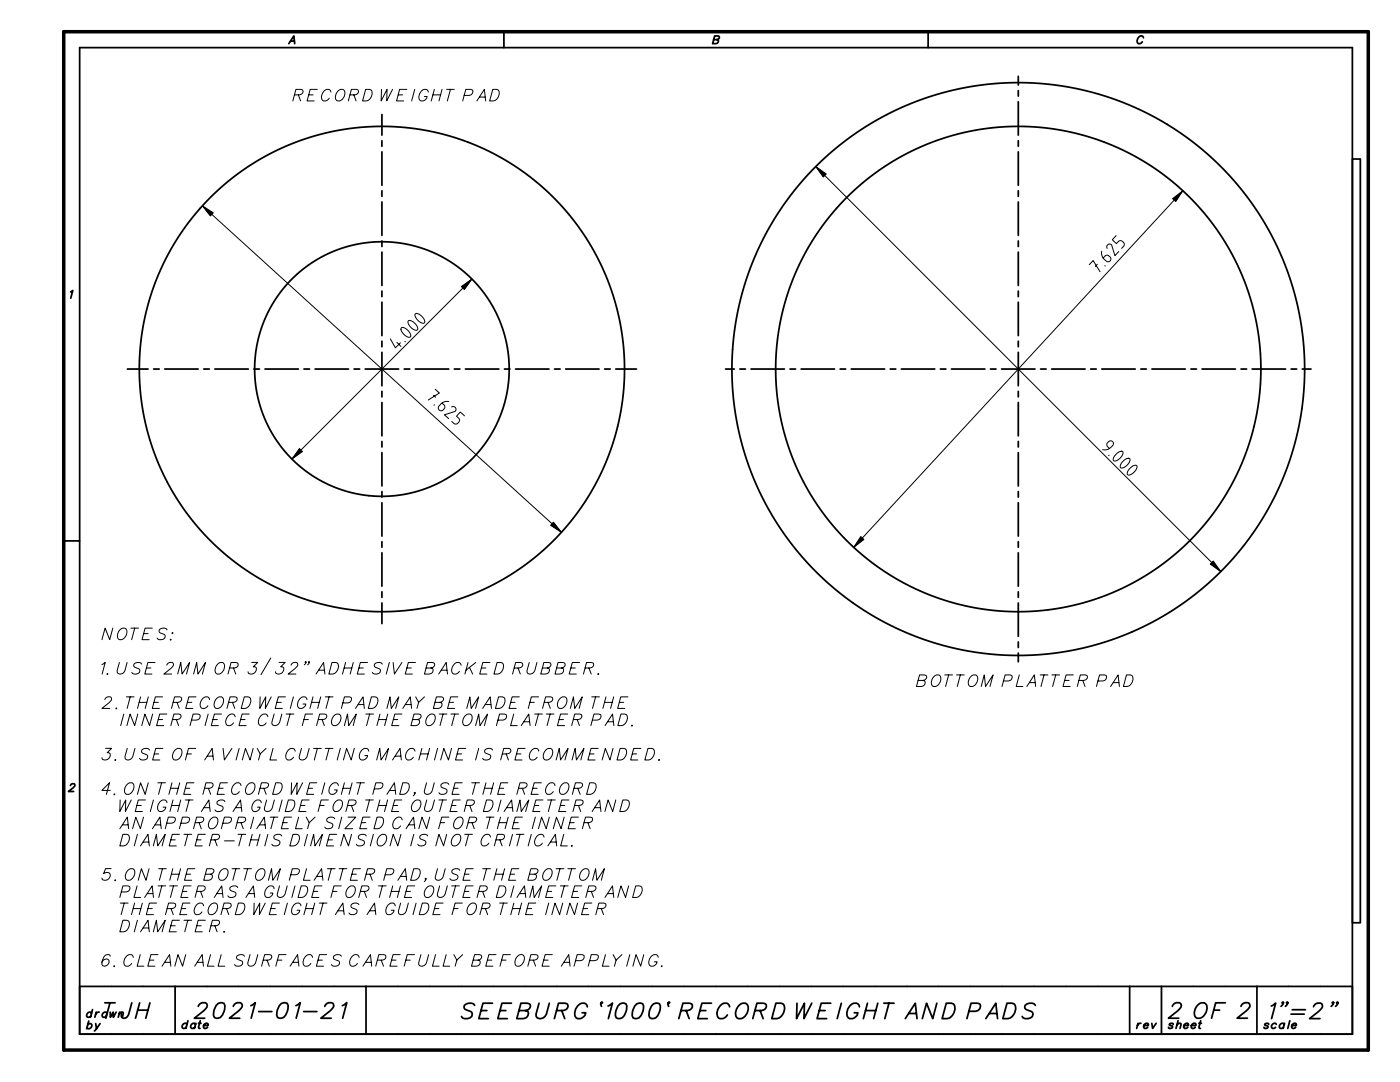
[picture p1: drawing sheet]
<svg xmlns="http://www.w3.org/2000/svg" width="279mm" height="216mm" viewBox="0 0 279 216" stroke-linecap="round" stroke-linejoin="round" font-family="sans-serif">
<g fill="none" stroke="#000" stroke-width=".35">
<path d="M15.9 9.5h254v196.9h-254zM57.6 8.7l1-1.5 .2 1.5M58 8.2h.7M100.6 6.3v3.2M142.4 7.9h.7M142.6 7.2h.9v.4l-.4 .3 .3 .3-.2 .4-1 .1zM185.2 6.3v3.2M203.2 15.2v1.8M203.2 18.1v1.1M228.2 7.5a.61 .61 0 0 0-.7-.3 .61 .61 0 0 0-.5 .6l-.1 .3a.53 .53 0 0 0 .4 .7 .53 .53 0 0 0 .7-.5M76.2 22.8v4.2M76.2 28.1v1.1"/>
<path d="M76.2 30.3v6.7M76.2 38.1v1.1M203.2 20.3v6.7M203.2 28.1v1.1M203.2 30.3v6.7M203.2 38.1v1.1M269.9 31.7h1.6v152.4h-1.6zM14.1 58.3l.4-.3-.4 1.5M76.2 40.3v6.7M76.2 48.1v1.1M76.2 50.3v6.7M76.2 58.1v1.1"/>
<path d="M203.2 40.3v6.7M203.2 48.1v1.1M203.2 50.3v6.7M203.2 58.1v1.1M25.4 73.6h4.1M30.7 73.6h1.1M32.9 73.6h6.6M40.7 73.6h1.1M42.9 73.6h6.7M50.7 73.6h1.1M52.9 73.6h6.7M60.7 73.6h1.1"/>
<path d="M62.9 73.6h6.7M70.7 73.6h1.1M72.9 73.6h6.7M76.2 60.3v6.7M76.2 68.1v1.1M76.2 70.3v6.7M76.2 78.1v1.1M80.7 73.6h1.1M82.9 73.6h6.7M90.7 73.6h1.1M92.9 73.6h6.7M100.7 73.6h1.1"/>
<path d="M102.9 73.6h6.7M110.7 73.6h1.1M112.9 73.6h6.7M120.7 73.6h1.1M122.9 73.6h4.1M144.8 73.6h1.7M147.7 73.6h1.1M149.9 73.6h6.6M157.7 73.6h1.1M159.9 73.6h6.6M167.7 73.6h1.1M169.9 73.6h6.7"/>
<path d="M177.7 73.6h1.1M179.9 73.6h6.7M187.7 73.6h1.1M189.9 73.6h6.7M197.7 73.6h1.1M199.9 73.6h6.7M203.2 60.3v6.7M203.2 68.1v1.1M203.2 70.3v6.7M203.2 78.1v1.1M207.7 73.6h1.1M209.9 73.6h6.7"/>
<path d="M217.7 73.6h1.1M219.9 73.6h6.7M227.7 73.6h1.1M229.9 73.6h6.7M237.7 73.6h1.1M239.9 73.6h6.7M247.7 73.6h1.1M249.9 73.6h6.7M257.7 73.6h1.1M259.9 73.6h1.7M76.2 80.3v6.7M76.2 88.1v1.1"/>
<path d="M76.2 90.3v6.7M76.2 98.1v1.1M203.2 80.3v6.7M203.2 88.1v1.1M203.2 90.3v6.7M203.2 98.1v1.1M12.7 107.9h3.2M76.2 100.3v6.7M76.2 108.1v1.1M76.2 110.3v6.7M76.2 118.1v1.1M203.2 100.3v6.7"/>
<path d="M203.2 108.1v1.1M203.2 110.3v6.7M203.2 118.1v1.1M76.2 120.3v4.1M203.2 120.3v6.7M203.2 128.1v1.1M203.2 130.3v1.8M14.1 156.8a.47 .47 0 0 1 .4-.4 .47 .47 0 0 1 .5 .3l-.4 .5-.9 .7h1M15.9 196.8h254M34.9 196.8v9.6M73 196.8v9.6M225.4 196.8v9.6"/>
<path d="M231.8 196.8v9.6M250.8 196.8v9.6M17.5 204.5a.45 .45 0 0 1 .7-.2 .45 .45 0 0 1 0 .8l-.2 .1a.39 .39 0 0 1-.6-.1M17.7 203.7l-.4 1.6M18.3 202.2a.55 .55 0 0 0-.8 0 .55 .55 0 0 0 0 .8l.6-.2M18.5 201.4l-.4 1.6M19.1 204.2l.2 1.1-.5 .4M19.2 202l-.3 1M19.8 202h-.4l-.3 .4M20 204.2l-.7 1.1M20.9 200.1h2.1M21.4 202.2a.55 .55 0 0 0-.8 0 .55 .55 0 0 0 0 .8l.6-.2"/>
<path d="M21.4 202l-.3 1M21.9 200.1l-.8 3.1M22 202v1l.6-1v1l.6-1M23.8 202.3l.4-.3h.4l-.2 1M23.9 202l-.3 1M26.3 200.1l-.6 2.3a.9 .9 0 0 1-1.4 .6v-.8M27.5 201.6h2M27.9 200.1l-.9 3.1M29.9 200.1l-.8 3.1M37.3 204.4a.55 .55 0 0 0-.8 0 .55 .55 0 0 0 .1 .8l.6-.2M37.5 203.7l-.4 1.5M39 204.4a.55 .55 0 0 0-.8 0 .55 .55 0 0 0 .1 .8l.6-.2"/>
<path d="M39.1 204.2l-.3 1M39.6 200.8v-.1a1.04 1.04 0 0 1 1.7-.3 1.11 1.11 0 0 1-.6 1.3l-1.9 1.5h2.1M39.6 204.2h.5M40 203.7l-.4 1.2v.2l.3 .1M40.6 204.6a.43 .43 0 0 0 .2 .6 .43 .43 0 0 0 .6-.2M40.8 204.4l.5-.2 .3 .3-.1 .1h-.9zM43.5 200.2a.86 .86 0 0 1 1.4 .5 3.2 3.2 0 0 1-.9 2.3l-.5 .2-.7-.2a2.54 2.54 0 0 1 .7-2.8zM46.6 200.8v-.1a1.04 1.04 0 0 1 1.7-.3 1.11 1.11 0 0 1-.7 1.3l-1.8 1.5h2M50.1 200.7l.9-.6-.9 3.1M51.6 201.8h2.7M56.2 200.2a.86 .86 0 0 1 1.3 .5 3.2 3.2 0 0 1-.9 2.3l-.5 .2-.7-.2a2.54 2.54 0 0 1 .8-2.8zM59.1 200.7l.8-.6-.8 3.1"/>
<path d="M60.6 201.8h2.6M64.8 200.8l.1-.1a1.04 1.04 0 0 1 1.6-.3 1.11 1.11 0 0 1-.6 1.3l-1.9 1.5h2.1M68.3 200.7l.9-.6-.8 3.1M94.7 200.6a1.26 1.26 0 0 0-2.1 .3l.2 .5 1.3 .5 .2 .5a1.24 1.24 0 0 1-2.2 .4M96 201.6h1.2M98.3 200.2h-1.9l-.8 3.1h1.9M99.8 201.6h1.2M102.1 200.2h-1.9l-.9 3.1h2M103.6 201.6h1.3M104 200.2h1.3l.4 .1a.73 .73 0 0 1-.3 1.2l-.5 .1 .4 .2a.97 .97 0 0 1-.8 1.5h-1.4zM107.6 200.2l-.6 2.2a.96 .96 0 0 0 .7 .9 .96 .96 0 0 0 1.1-.5l.2-.4 .6-2.2M111.1 201.6h1.3a.93 .93 0 0 0 .9-1.1l-.5-.3h-1.3l-.9 3.1"/>
<path d="M112.1 201.6l.6 1.7M117.2 200.9l-.3-.6a1.51 1.51 0 0 0-2 1.1 1.38 1.38 0 0 0 .4 1.9 1.39 1.39 0 0 0 1.6-1.2h-.7M120 200.1l.1-.2 .1 .2-.1 .1zM120 200.1l-.1 .3 .2 .4M121.4 200.7l.8-.5-.8 3.1M123.7 200.3a.86 .86 0 0 1 1.4 .4 3.2 3.2 0 0 1-.9 2.4l-.5 .2-.7-.2a2.54 2.54 0 0 1 .7-2.8zM127.1 200.3a.86 .86 0 0 1 1.3 .4 3.2 3.2 0 0 1-.9 2.4l-.5 .2-.7-.2a2.54 2.54 0 0 1 .8-2.8zM130.4 200.3a.86 .86 0 0 1 1.4 .4 3.2 3.2 0 0 1-.9 2.4l-.5 .2-.7-.2a2.54 2.54 0 0 1 .7-2.8zM133.4 200.1l.1-.2 .2 .2-.2 .1zM133.4 200.1l-.1 .3 .2 .4M135.9 201.6h1.3a.93 .93 0 0 0 .9-1.1l-.5-.3h-1.3l-.8 3.1M136.9 201.6l.6 1.7"/>
<path d="M139.7 201.6h1.2M142 200.2h-1.9l-.8 3.1h1.9M145.6 200.9l-.3-.6a1.49 1.49 0 0 0-2 1.1 1.4 1.4 0 0 0 .3 1.9 1.43 1.43 0 0 0 1.6-.8M147.5 200.6a1.08 1.08 0 0 1 1.7 0 2.02 2.02 0 0 1-1.8 2.7 1.52 1.52 0 0 1-.2-2.4zM150.7 201.6h1.3a.93 .93 0 0 0 .9-1.1l-.5-.3h-1.3l-.9 3.1M151.7 201.6l.6 1.7M154.8 200.2h1.1a.93 .93 0 0 1 .7 1.2 2.05 2.05 0 0 1-2.6 1.9zM159.1 200.2l-.1 3.1 1.5-3.1v3.1l1.5-3.1M163.5 201.6h1.2M165.8 200.2h-1.9l-.8 3.1h1.9M167.9 200.2l-.8 3.1M171.5 200.9l-.3-.6a1.51 1.51 0 0 0-2 1.1 1.38 1.38 0 0 0 .4 1.9 1.39 1.39 0 0 0 1.6-1.2h-.7"/>
<path d="M172.7 201.6h2.1M173.1 200.2l-.8 3.1M175.2 200.2l-.8 3.1M176.4 200.2h2M177.4 200.2l-.8 3.1M180.7 203.3l2-3.1 .3 3.1M181.4 202.2h1.4M187 200.2l-.9 3.1-1.2-3.1-.8 3.1M188.8 200.2h1.1a.93 .93 0 0 1 .7 1.2 2.05 2.05 0 0 1-2.6 1.9zM193.4 201.8h1.3a.97 .97 0 0 0 .8-1.5l-.4-.1h-1.3l-.8 3.1M196.7 203.3l2-3.1 .4 3.1M197.5 202.2h1.4"/>
<path d="M201 200.2h1a.93 .93 0 0 1 .7 1.2 2.05 2.05 0 0 1-2.6 1.9zM206.6 200.6a1.26 1.26 0 0 0-2.1 .3l.2 .5 1.3 .5 .2 .5a1.24 1.24 0 0 1-2.2 .4M227.1 204.2l-.3 1M227.7 204.2l-.4 .1-.3 .3M228.3 204.6a.43 .43 0 0 0 .2 .6 .43 .43 0 0 0 .6-.2M228.4 204.4l.6-.2 .2 .3v.1h-.9zM229.9 204.2l.1 1 .7-1M234 200.8v-.1a1.04 1.04 0 0 1 1.7-.3 1.11 1.11 0 0 1-.7 1.3l-1.8 1.5h2.1M234.2 204.4a.41 .41 0 0 0-.5-.2 .41 .41 0 0 0-.3 .4l.6 .2v.2a.48 .48 0 0 1-.8 0M234.9 204.5l.4-.3 .4 .1-.2 .9M235.1 203.7l-.4 1.5M236.3 204.6a.43 .43 0 0 0 .2 .6 .43 .43 0 0 0 .5-.2"/>
<path d="M236.4 204.4l.6-.2 .2 .3-.1 .1h-.8zM237.8 204.6a.43 .43 0 0 0 .2 .6 .43 .43 0 0 0 .5-.2M237.9 204.4l.6-.2 .2 .3-.1 .1h-.8zM239 200.5a1.08 1.08 0 0 1 1.8 0 2.02 2.02 0 0 1-1.9 2.7 1.52 1.52 0 0 1-.1-2.4zM239.3 204.2h.5M239.6 203.7l-.3 1.2v.2l.3 .1M242.2 201.6h1.2M244.5 200.1h-1.9l-.8 3.1M247.7 200.8v-.1a1.04 1.04 0 0 1 1.7-.3 1.11 1.11 0 0 1-.7 1.3l-1.8 1.5h2M253.2 204.4a.41 .41 0 0 0-.4-.2 .41 .41 0 0 0-.4 .4l.6 .2v.2a.48 .48 0 0 1-.8 0M253.7 200.7l.9-.5-.8 3.1M254.7 204.4a.54 .54 0 0 0-.8 0 .54 .54 0 0 0 .1 .8l.6-.2"/>
<path d="M255.9 200.1l.1-.2 .1 .2-.2 .1zM256.1 200.1l-.5 .7M256.3 204.4a.55 .55 0 0 0-.8 0 .55 .55 0 0 0 .1 .8l.5-.2M256.4 204.2l-.3 1M256.7 200.1l.2-.2 .1 .2-.2 .1zM257 200.1l-.5 .7M257.4 203.7l-.4 1.5M257.6 202.4h2.7M257.8 204.6a.43 .43 0 0 0 .2 .6 .43 .43 0 0 0 .6-.2M257.9 201.5h2.6M257.9 204.4l.6-.2 .2 .3v.1h-.9zM262.1 200.9l.1-.2a1.04 1.04 0 0 1 1.7-.3 1.11 1.11 0 0 1-.7 1.4l-1.8 1.5h2"/>
<path d="M265.9 200.1l.1-.2 .2 .2-.3 .1zM266.2 200.1l-.5 .7M266.7 200.1l.2-.2 .1 .2-.2 .1zM267 200.1l-.5 .7"/>
<circle cx="76.2" cy="73.6" r="25.4"/>
<circle cx="76.2" cy="73.6" r="48.4"/>
<circle cx="203.2" cy="73.6" r="57.1"/>
<circle cx="203.2" cy="73.6" r="48.4"/>
</g>
<path d="M12.7 6.3h260.4v203.2h-260.4z" fill="none" stroke="#000" stroke-width=".7"/>
<g fill="none" stroke="#000" stroke-width=".2">
<path d="M58.8 18.9h1a.7 .7 0 0 0 .6-.8l-.3-.3h-1l-.7 2.3M59.5 18.9l.5 1.2M61.6 18.9h.9M63.3 17.8h-1.4l-.6 2.3h1.4M66 18.4l-.2-.5a1.36 1.36 0 0 0-1.4 .5 1.36 1.36 0 0 0-.2 1.4l.2 .2a.94 .94 0 0 0 1.3-.4M67.5 18.2a.81 .81 0 0 1 1.3 0 1.51 1.51 0 0 1-1.4 1.9 1.21 1.21 0 0 1 .1-1.9zM69.8 18.9h1a.7 .7 0 0 0 .7-.8l-.4-.3h-1l-.6 2.3M70.6 18.9l.5 1.2M73 17.8h.7a1.05 1.05 0 0 1 .2 1.8 1.34 1.34 0 0 1-1.5 .5zM76.1 17.8v2.3l1.1-2.3v2.3l1.1-2.3M79.5 18.9h.8M81.2 17.8h-1.4l-.7 2.3h1.5"/>
<path d="M82.8 17.8l-.6 2.3M85.5 18.4l-.2-.5a1.37 1.37 0 0 0-1.4 .5 1.37 1.37 0 0 0-.2 1.4l.1 .2a.98 .98 0 0 0 1.4-.7h-.5M86.4 18.9h1.5M86.7 17.8l-.6 2.3M88.2 17.8l-.6 2.3M89.1 17.8h1.6M89.9 17.8l-.6 2.3M92.6 19h1a.73 .73 0 0 0 .7-1.1l-1.3-.1-.7 2.3M95.7 19.4h1.1M98.3 17.8h.8a1.05 1.05 0 0 1 .2 1.8 1.34 1.34 0 0 1-1.6 .5zM95.2 20.1l1.5-2.3 .2 2.3M162.8 33.2l2.1 1.5-.6 .6z"/>
<path d="M162.8 33.2l80.8 80.8M234 39.6l2.1-1.5-1.4 2.1zM236.1 38.1l-65.7 71.1M40.4 41.1l2.2 1.4-.6 .6zM40.4 41.1l71.6 65.1M92.1 57.2l2.1-1.5-1.5 2.1zM94.2 55.7l-35.9 35.9M217.4 52.8l.8-.8 1.3 2.2M219 52.8l-.4 .4M219.9 50.1v1l.9 1a.56 .56 0 0 0 .8 0 .56 .56 0 0 0-.1-.8l-.2-.2a.56 .56 0 0 0-.8 0l-.3 .4M220.5 53l.1 .1M221 49.6v-.1a.55 .55 0 0 1 .1-.7 .55 .55 0 0 1 .8 .1l.6 2.1 .8-.8"/>
<path d="M222.7 47l-.7 .8 .8 .8 .4-.4a.56 .56 0 0 1 .8 0l.2 .2a.56 .56 0 0 1 0 .8l-.4 .4M77.9 67.6l1 1.8 1-1M79.2 68.3l.8 .8M80.1 65.4a1.75 1.75 0 0 1 1.9 1.5l-.1 .3a1.75 1.75 0 0 1-1.9-1.5zM80.8 68.1l.1 .1M81.5 64a1.75 1.75 0 0 1 1.9 1.5l-.1 .3a1.75 1.75 0 0 1-1.9-1.5zM82.9 62.6a1.75 1.75 0 0 1 1.9 1.5l-.1 .3a1.75 1.75 0 0 1-1.9-1.5zM86.5 78.9l.4 .4M86.9 77.7l.8 .7-2.2 1.4M59.8 89.5l.6 .6-2.1 1.5zM86.7 80.8l-.1 .1M89.6 80.1l-1 .1-1 .8a.56 .56 0 0 0 0 .8 .56 .56 0 0 0 .8 0l.2-.2a.56 .56 0 0 0 0-.8l-.4-.4"/>
<path d="M90.1 81.2h.1a.55 .55 0 0 1 .7 .2 .55 .55 0 0 1-.1 .7l-2.1 .7 .8 .7M92.7 83l-.8-.8-.8 .9 .4 .3a.56 .56 0 0 1 .1 .8l-.2 .2a.56 .56 0 0 1-.8 .1l-.4-.4M221.3 90.8l-.1 .1M221.4 89.5l-.4-.4a.56 .56 0 0 1 0-.8l.2-.2a.56 .56 0 0 1 .8 0 .56 .56 0 0 1 0 .8l-1 .8h-1M222.7 90.6h.1a1.28 1.28 0 0 1 1.1-.5h.1a1.75 1.75 0 0 1-1.5 1.9l-.3-.1a.65 .65 0 0 1 .2-.8zM224.1 92h.1a1.28 1.28 0 0 1 1.1-.5h.1a1.75 1.75 0 0 1-1.5 1.9l-.3-.1a.65 .65 0 0 1 .2-.8zM225.5 93.4h.1a1.28 1.28 0 0 1 1.1-.5h.1a1.75 1.75 0 0 1-1.5 1.9l-.3-.1a.65 .65 0 0 1 .2-.8zM110.5 104.2l1.5 2-2.1-1.4zM171.8 107.1l.6 .5-2 1.6zM241.5 112.6l.6-.6 1.5 2zM20.3 132.6l.7-.4-.6 2.3M20.9 139.6a.71 .71 0 0 1 .7-.6 .71 .71 0 0 1 .7 .5l-.6 .7-1.4 1.2h1.6"/>
<path d="M21.3 134.5l.2-.1 .1 .1-.2 .1zM22.5 125.3l-.6 2.3-.9-2.3-.7 2.3M23.8 132.2l-.4 1.6a.78 .78 0 0 0 .8 .8 .78 .78 0 0 0 .7-.8l.5-1.6M23.9 125.7a.81 .81 0 0 1 1.4 0 1.52 1.52 0 0 1-1.5 1.9 1.21 1.21 0 0 1 .1-1.9zM25.2 139.1h1.6M26 139.1l-.6 2.3M26.1 125.3h1.6M26.9 125.3l-.6 2.3M28.1 139.1l-.7 2.3M28.3 132.5a.94 .94 0 0 0-1.6 .2l.1 .4 1 .4a.82 .82 0 0 1-.5 1 .82 .82 0 0 1-1-.3M28.7 126.4h.8M29.2 133.3h.9"/>
<path d="M29.6 139.1l-.6 2.3M30.4 125.3h-1.4l-.7 2.3h1.5M30.9 132.2h-1.4l-.6 2.3h1.4M32.4 139.1h-1.4l-.6 2.3h1.4M33.3 132.7a.71 .71 0 0 1 .6-.5 .71 .71 0 0 1 .7 .4l-.5 .8-1.4 1.1h1.6M33.3 125.7a.94 .94 0 0 0-1.6 .2l.2 .3 .9 .5a.82 .82 0 0 1-.4 1 .82 .82 0 0 1-1-.4M34 127.6l.1-.1 .1 .1-.2 .2zM34.3 126.3l.1-.1 .1 .1-.1 .1zM35.5 134.5l.6-2.3 .2 2.3 1.5-2.3-.6 2.3M38.6 134.5l.6-2.3 .3 2.3 1.5-2.3-.6 2.3M39.1 139.1h-1.4l-.6 2.3h1.4M41.8 139.6l-.2-.4a1.36 1.36 0 0 0-1.4 .4 1.36 1.36 0 0 0-.2 1.4l.2 .2a.94 .94 0 0 0 1.3-.4"/>
<path d="M43.2 139.4a.81 .81 0 0 1 1.4 0 1.52 1.52 0 0 1-1.5 2 1.21 1.21 0 0 1 .1-2zM43.4 132.5a.81 .81 0 0 1 1.4 0 1.51 1.51 0 0 1-1.5 2 1.21 1.21 0 0 1 .1-2zM45.8 133.3h1a.7 .7 0 0 0 .7-.9l-.4-.2h-1l-.6 2.3M46.6 133.3l.4 1.2M48.8 139.1h.7a1.05 1.05 0 0 1 .2 1.7 1.34 1.34 0 0 1-1.6 .6zM50.2 132.2h1.2l-.9 .9 .6 .1a.97 .97 0 0 1-.4 1.1 .97 .97 0 0 1-1.1 0l-.1-.3M51.9 139.1l-.1 2.3 1.2-2.3v2.3l1.1-2.3M54 131.3l-1.9 3.3M55.7 132.2h1.2l-.9 .9 .5 .1a.97 .97 0 0 1-.3 1.1 .97 .97 0 0 1-1.2 0v-.3M57 139.1h-1.5l-.6 2.3h1.5M58.1 132.7a.71 .71 0 0 1 .6-.5 .71 .71 0 0 1 .7 .4l-.5 .8-1.4 1.1h1.6M58.6 139.1l-.7 2.3"/>
<path d="M60.9 132.1l.1-.1 .1 .1-.2 .1zM61.1 132.1l-.4 .6M61.3 139.6l-.2-.4a1.37 1.37 0 0 0-1.4 .4 1.37 1.37 0 0 0-.3 1.4l.2 .2a.98 .98 0 0 0 1.4-.7h-.5M61.5 132.1l.2-.1 .1 .1-.2 .1zM61.8 132.1l-.4 .6M62.5 139.1l-.6 2.3M63.1 134.5l1.5-2.3 .2 2.3M63.6 133.7h1.1M64 139.1l-.6 2.3M64.9 139.1h1.6M65.7 139.1l-.6 2.3M66.2 132.2h.8a1.05 1.05 0 0 1 .2 1.8 1.34 1.34 0 0 1-1.6 .5z"/>
<path d="M68.7 133.3h1.5M69 132.2l-.7 2.3M70.5 132.2l-.6 2.3M71.6 133.3h.9M73.3 132.2h-1.4l-.6 2.3h1.4M74.1 139.1h.8a1.05 1.05 0 0 1 .2 1.7 1.34 1.34 0 0 1-1.6 .6zM76.3 132.5a.94 .94 0 0 0-1.6 .2l.1 .4 1 .4a.82 .82 0 0 1-.4 1 .82 .82 0 0 1-1.1-.3M77.7 132.2l-.6 2.3M78.5 132.2l.2 2.3 1.5-2.3M81.2 133.3h.9M82.9 132.2h-1.4l-.6 2.3h1.4M83 139.1l.5 1 1.2-1"/>
<path d="M85 133.3h1M85.3 132.2l1.3 .1a.54 .54 0 0 1-.2 .9l-.4 .1 .3 .1a.73 .73 0 0 1-.6 1.1h-1zM87.1 139.1l1.3 .1a.54 .54 0 0 1-.2 .8l-.4 .1 .3 .2a.73 .73 0 0 1-.6 1.1h-1zM87.5 134.5l1.5-2.3 .3 2.3M88.1 133.7h1.1M91.4 139.1h-1.5l-.6 2.3h1.4M92 132.7l-.2-.4a1.36 1.36 0 0 0-1.4 .4 1.36 1.36 0 0 0-.2 1.5l.2 .2a.94 .94 0 0 0 1.3-.4M93.4 132.2l-.6 2.3M93.7 133.2l.6 1.3M94.9 132.2l-1.9 1.5M96.1 133.3h.8M97.8 132.2h-1.4l-.7 2.3h1.5"/>
<path d="M99.2 132.2h.8a1.05 1.05 0 0 1 .2 1.8 1.34 1.34 0 0 1-1.6 .5zM99.5 139.1h.8a1.05 1.05 0 0 1 .2 1.7 1.34 1.34 0 0 1-1.6 .6zM102.6 133.3h1a.7 .7 0 0 0 .7-.9l-.4-.2h-1l-.6 2.3M103.4 133.3l.4 1.2M103.6 139.1h-1.4l-.6 2.3h1.4M105.6 132.2l-.4 1.6a.78 .78 0 0 0 .7 .8 .78 .78 0 0 0 .8-.8l.5-1.6M107.5 139.1h-1.5l-.6 2.3M108.2 133.3h1M108.5 132.2l1.3 .1a.54 .54 0 0 1-.2 .9l-.4 .1 .3 .1a.73 .73 0 0 1-.6 1.1h-1zM111.1 133.3h1M111.4 132.2l1.3 .1a.54 .54 0 0 1-.3 .9l-.3 .1 .3 .1a.73 .73 0 0 1-.7 1.1h-.9zM111.8 139.4a.81 .81 0 0 1 1.3 0 1.52 1.52 0 0 1-1.4 2 1.21 1.21 0 0 1 .1-2z"/>
<path d="M113.9 133.3h.9M115.6 132.2h-1.4l-.6 2.3h1.4M116.8 133.3h1a.7 .7 0 0 0 .6-.9l-.3-.2h-1l-.7 2.3M117.5 133.3l.5 1.2M118.1 139.1h1.5M118.9 139.1l-.7 2.3M119.3 134.5l.1-.1 .1 .1-.1 .1zM120.9 139.1l-.6 2.3M122.5 139.1l-.6 2.3M125.3 139.1h-1.4l-.6 2.3h1.4M183.2 135.8h1M183.5 134.7l1.3 .1a.54 .54 0 0 1-.2 .9l-.4 .1 .3 .1a.73 .73 0 0 1-.6 1.1h-1z"/>
<path d="M186.4 135a.81 .81 0 0 1 1.3 0 1.52 1.52 0 0 1-1.4 2 1.21 1.21 0 0 1 .1-2zM188.6 134.7h1.5M189.3 134.7l-.6 2.3M190.9 134.7h1.5M191.7 134.7l-.7 2.3M193.7 135a.81 .81 0 0 1 1.4 0 1.51 1.51 0 0 1-1.4 2 1.21 1.21 0 0 1 0-2zM195.8 137l.6-2.3 .3 2.3 1.5-2.3-.6 2.3M200.3 135.9h1a.73 .73 0 0 0 .6-1.1l-1.3-.1-.6 2.3M203.4 134.7l-.6 2.3h1.3M204.9 137l1.5-2.3 .3 2.3M205.5 136.2h1.1M207.6 134.7h1.5"/>
<path d="M208.4 134.7l-.7 2.3M209.9 134.7h1.6M210.7 134.7l-.6 2.3M212.5 135.8h.9M214.2 134.7h-1.4l-.7 2.3h1.5M215.3 135.8h1a.7 .7 0 0 0 .7-.9l-.4-.2h-1l-.6 2.3M216.1 135.8l.4 1.2M219.1 135.9h1a.73 .73 0 0 0 .6-1.1l-1.3-.1-.6 2.3M221.6 137l1.5-2.3 .3 2.3M222.2 136.2h1.1M224.8 134.7h.8a1.05 1.05 0 0 1 .2 1.7 1.34 1.34 0 0 1-1.6 .6zM21.1 149.3h1.2l-.9 .9 .5 .1a.97 .97 0 0 1-.3 1.2 .97 .97 0 0 1-1.2-.1l-.1-.2"/>
<path d="M22 157.7h-1.7l1.6-1.5-.7 2.3M22.7 158.5l.1-.1 .1 .1-.1 .1zM22.9 151.6l.1-.1 .1 .1-.1 .2zM23.1 141.4l.1-.2 .1 .2-.1 .1zM24 159.6l-.1 2.3 1.2-2.3-.1 2.3 1.2-2.3M24.7 142.5l-.6 2.3M25.4 156.5a.81 .81 0 0 1 1.3 0 1.52 1.52 0 0 1-1.4 2 1.21 1.21 0 0 1 .1-2zM25.4 149.3l-.5 1.7a.78 .78 0 0 0 .8 .7 .78 .78 0 0 0 .8-.7l.4-1.7M27.5 142.5l-.6 2.3-.9-2.3-.7 2.3M27.8 140.1h1.5M29 159.6h-1.4l-.6 2.3h1.4M29.6 156.2l-.6 2.3-.9-2.3-.7 2.3"/>
<path d="M29.8 149.7a.94 .94 0 0 0-1.6 .2l.2 .3 1 .5a.82 .82 0 0 1-.5 1 .82 .82 0 0 1-1-.4M30.5 142.5l-.7 2.3-.9-2.3-.6 2.3M30.6 159.6l-.6 2.3M30.7 140.1h.9M30.8 150.4h.9M31.5 156.2h1.5M31.6 143.6h.9M32.3 156.2l-.7 2.3M32.5 149.3h-1.4l-.6 2.3h1.4M33.3 142.5h-1.4l-.6 2.3h1.4M34 157.3h1.6M34.3 156.2l-.6 2.3"/>
<path d="M34.4 143.6h1a.7 .7 0 0 0 .7-.9l-.4-.2h-1l-.6 2.3M34.5 159.6l-.6 2.3M34.6 140.1h.9a.7 .7 0 0 0 .7-.8l-.4-.2h-1l-.6 2.3M34.9 149.7a.81 .81 0 0 1 1.4 0 1.52 1.52 0 0 1-1.5 1.9 1.21 1.21 0 0 1 .1-1.9zM35.2 143.6l.4 1.2M35.3 140.1l.5 1.3M35.9 156.2l-.7 2.3M36.1 159.6l-.6 2.3M37 159.6h1.5M37 157.3h.9M37.3 150.4h.9M37.4 140.1h.9"/>
<path d="M37.7 159.6l-.6 2.3M38.2 143.7h1a.73 .73 0 0 0 .6-1.1l-1.3-.1-.6 2.3M38.7 156.2h-1.4l-.6 2.3h1.4M39.1 149.3h-1.5l-.6 2.3M40.8 157.3h1a.7 .7 0 0 0 .7-.9l-.4-.2h-1l-.6 2.3M40.8 151.6l1.5-2.3 .3 2.3M41.4 150.9h1.1M41.5 142.5l-.6 2.3M41.6 157.3l.4 1.2M42.5 143.6h.9M43.7 157.3h.8M44.2 142.5h-1.4l-.6 2.3h1.4"/>
<path d="M44.5 149.3l.3 2.3 1.5-2.3M44.9 160a.94 .94 0 0 0-1.6 .2l.1 .3 1 .4a.82 .82 0 0 1-.4 1.1 .82 .82 0 0 1-1.1-.4M45.4 156.2h-1.4l-.7 2.3h1.5M45.6 140.1h1a.7 .7 0 0 0 .7-.8l-.4-.2h-1l-.6 2.3M46.4 140.1l.5 1.3M46.9 143l-.2-.4a1.36 1.36 0 0 0-1.4 .4 1.36 1.36 0 0 0-.2 1.5l.2 .2a.94 .94 0 0 0 1.3-.5M47.7 149.3l-.6 2.3M48 143.6h.9M48.1 156.7l-.2-.4a1.36 1.36 0 0 0-1.4 .4 1.36 1.36 0 0 0-.2 1.5l.1 .2a.94 .94 0 0 0 1.4-.4M49.5 156.5a.81 .81 0 0 1 1.3 0 1.51 1.51 0 0 1-1.4 2 1.21 1.21 0 0 1 .1-2zM49.7 142.5h-1.4l-.6 2.3h1.4M50.5 149.3l-.6 2.3-.9-2.3-.6 2.3"/>
<path d="M51.3 149.3l.6 1.1 1.2-1.1M51.9 157.3h1a.7 .7 0 0 0 .7-.9l-.4-.2h-1l-.6 2.3M51.9 150.4l-.3 1.2M52.7 157.3l.4 1.2M53.2 159.6l-.4 1.7a.78 .78 0 0 0 .7 .7 .78 .78 0 0 0 .8-.7l.5-1.7M53.5 143l-.3-.4a1.36 1.36 0 0 0-1.4 .4 1.36 1.36 0 0 0-.2 1.5l.2 .2a.94 .94 0 0 0 1.3-.5M54.5 149.3l-.6 2.3h1.3M54.7 142.5l-.4 1.6a.78 .78 0 0 0 .7 .7 .78 .78 0 0 0 .8-.7l.4-1.6M55 156.2h.8a1.05 1.05 0 0 1 .2 1.8 1.34 1.34 0 0 1-1.6 .5zM55.3 140.1h.8M56.3 159.6l-.6 2.3M57.1 142.5h1.6"/>
<path d="M57.5 159.6h.8a1.05 1.05 0 0 1 .2 1.8 1.34 1.34 0 0 1-1.6 .5zM57.9 142.5l-.6 2.3M58.2 156.2l-.1 2.3 1.2-2.3-.1 2.3 1.2-2.3M58.9 149.9l-.2-.5a1.36 1.36 0 0 0-1.4 .5 1.36 1.36 0 0 0-.2 1.4l.1 .2a.94 .94 0 0 0 1.4-.4M60.2 149.3l-.5 1.7a.78 .78 0 0 0 .8 .7 .78 .78 0 0 0 .8-.7l.4-1.7M60.7 143.6h.8M61.5 157.3h.9M61.7 159.6h-1.4l-.7 2.3h1.5M62.2 140.1h1.5M62.4 142.5h-1.5l-.6 2.3M62.6 149.3h1.5M63.2 156.2h-1.4l-.6 2.3h1.4"/>
<path d="M63.3 149.3l-.6 2.3M63.5 143.6h1a.7 .7 0 0 0 .7-.9l-.4-.2h-1l-.6 2.3M64.3 143.6l.4 1.2M64.8 156.2l-.6 2.3M64.9 149.3h1.5M65.5 159.6h-1.4l-.6 2.3M65.7 149.3l-.6 2.3M66.7 142.8a.81 .81 0 0 1 1.3 0 1.52 1.52 0 0 1-1.4 2 1.21 1.21 0 0 1 .1-2zM67 160a.81 .81 0 0 1 1.3 0 1.51 1.51 0 0 1-1.4 1.9 1.21 1.21 0 0 1 .1-1.9zM67.5 156.7l-.2-.4a1.37 1.37 0 0 0-1.4 .4 1.37 1.37 0 0 0-.2 1.5l.2 .2a.98 .98 0 0 0 1.4-.8h-.6M67.9 149.3l-.6 2.3M68.4 140.3h1a.73 .73 0 0 0 .6-1.1l-1.3-.1-.6 2.3"/>
<path d="M68.4 157.3h1.6M68.7 144.8l.6-2.3 .3 2.3 1.5-2.3-.6 2.3M68.7 156.2l-.6 2.3M70.3 156.2l-.6 2.3M70.7 149.3l-.6 2.3-.9-2.3-.7 2.3M71 141.4l1.4-2.3 .3 2.3M71.2 156.2h1.5M71.5 140.6h1.1M72 156.2l-.7 2.3M73 159.6h1.5M73 142.5h1.5M73.6 149.9l-.2-.5a1.37 1.37 0 0 0-1.4 .5 1.37 1.37 0 0 0-.2 1.4l.1 .2a.98 .98 0 0 0 1.5-.7h-.6"/>
<path d="M73.7 159.6l-.6 2.3M73.8 142.5l-.6 2.3M74.7 157.4h1a.73 .73 0 0 0 .6-1.1l-1.3-.1-.6 2.3M75.2 151.6l.6-2.3 .2 2.3 1.5-2.3-.6 2.3M75.6 143.6h1.5M75.8 159.6l-.6 2.3M75.8 142.5l-.6 2.3M77.2 141.4l.6-2.3 .3 2.3 1.5-2.3-.6 2.3M77.2 158.5l1.5-2.3 .3 2.3M77.4 159.6l-.7 2.3M77.4 142.5l-.6 2.3M77.8 157.7h1.1"/>
<path d="M78.3 151.6l1.5-2.3 .3 2.3M78.5 143.6h.9M78.9 150.9h1.1M80.2 159.6h-1.4l-.7 2.3h1.5M80.2 142.5h-1.4l-.6 2.3h1.4M80.4 141.4l1.5-2.3 .2 2.3M80.4 156.2h.8a1.05 1.05 0 0 1 .2 1.8 1.34 1.34 0 0 1-1.6 .5zM80.9 140.6h1.1M82.3 143.6h1M82.6 160a.81 .81 0 0 1 1.3 0 1.51 1.51 0 0 1-1.4 1.9 1.21 1.21 0 0 1 .1-1.9zM82.6 142.5l1.3 .1a.54 .54 0 0 1-.2 .9l-.4 .1 .3 .1a.73 .73 0 0 1-.6 1.1h-1zM82.6 158.2l.2-.1 .1 .1-.2 .1z"/>
<path d="M82.8 149.9l-.2-.5a1.36 1.36 0 0 0-1.4 .5 1.36 1.36 0 0 0-.2 1.4l.2 .2a.94 .94 0 0 0 1.3-.4M82.9 158.2l-.4 .6M83.5 140.1l-.3 1.3M83.9 150.4h1.6M84.2 149.3l-.6 2.3M85.1 156.2l-.4 1.6a.78 .78 0 0 0 .8 .8 .78 .78 0 0 0 .7-.8l.5-1.6M85.2 159.6l-.5 1.7a.78 .78 0 0 0 .8 .7 .78 .78 0 0 0 .8-.7l.4-1.7M85.5 142.8a.81 .81 0 0 1 1.3 0 1.52 1.52 0 0 1-1.4 2 1.21 1.21 0 0 1 .1-2zM85.7 149.3l-.6 2.3M86.8 140.1h1M87.3 149.3l-.6 2.3M87.6 159.6h1.5"/>
<path d="M87.7 142.5h1.5M88.4 159.6l-.7 2.3M88.4 142.5l-.6 2.3M89.6 156.5a.94 .94 0 0 0-1.6 .2l.1 .4 1 .4a.82 .82 0 0 1-.5 1 .82 .82 0 0 1-1-.3M89.6 140.1h.9M90 142.5h1.5M90.1 149.3l-.6 2.3-.9-2.3-.7 2.3M90.5 157.3h.9M90.8 142.5l-.7 2.3M91.2 150.4h.9M91.8 159.6h-1.4l-.6 2.3h1.4M92.2 156.2h-1.4l-.6 2.3h1.4"/>
<path d="M92.9 142.8a.81 .81 0 0 1 1.3 0 1.52 1.52 0 0 1-1.4 2 1.21 1.21 0 0 1 .1-2zM93 149.3h-1.5l-.6 2.3h1.4M93.2 141.4l.6-2.3 .2 2.3 1.5-2.3-.6 2.3M94.1 156.2h1.6M94.9 144.8l.6-2.3 .3 2.3 1.5-2.3-.6 2.3M94.9 156.2l-.6 2.3M95.5 149.3l-.6 2.3M96.3 141.4l1.5-2.3 .3 2.3M96.7 157.3h1.5M96.9 140.6h1.1M97 156.2l-.6 2.3M97.1 159.6h.8a1.05 1.05 0 0 1 .2 1.8 1.34 1.34 0 0 1-1.6 .5z"/>
<path d="M98.3 149.7a.94 .94 0 0 0-1.6 .2l.1 .3 1 .5a.82 .82 0 0 1-.4 1 .82 .82 0 0 1-1.1-.4M98.5 156.2l-.6 2.3M99.4 143.7h1a.73 .73 0 0 0 .6-1.1l-1.3-.1-.6 2.3M99.6 157.3h.9M100 159.6l-.6 2.3M100.2 150.4h1a.7 .7 0 0 0 .7-.8l-.4-.3h-1l-.6 2.3M101 150.4l.5 1.2M101.4 156.2h-1.5l-.6 2.3h1.4M101.9 140.1h.9M102.5 142.5l-.6 2.3h1.3M103.1 150.4h.9M103.5 157.3h1a.7 .7 0 0 0 .6-.9l-.3-.2h-1l-.6 2.3"/>
<path d="M104 144.8l1.5-2.3 .3 2.3M104.2 157.3l.5 1.2M104.6 144h1.1M104.8 149.3h-1.4l-.6 2.3h1.4M105.8 140.1h.8M106.3 157.3h.9M106.7 142.5h1.5M107.5 142.5l-.7 2.3M107.5 149.9l-.2-.5a1.36 1.36 0 0 0-1.4 .5 1.36 1.36 0 0 0-.2 1.4l.2 .2a.94 .94 0 0 0 1.3-.4M108 156.2h-1.4l-.6 2.3h1.4M108.4 159.6h-1.5l-.6 2.3h1.5M108.6 140.1h1a.7 .7 0 0 0 .7-.8l-.4-.2h-1l-.6 2.3"/>
<path d="M108.9 149.7a.81 .81 0 0 1 1.3 0 1.52 1.52 0 0 1-1.4 1.9 1.21 1.21 0 0 1 .1-1.9zM109 142.5h1.6M109.3 159.6h1.5M109.4 140.1l.4 1.3M109.8 142.5l-.6 2.3M110 159.6l-.6 2.3M110.8 156.7l-.3-.4a1.36 1.36 0 0 0-1.3 .4 1.36 1.36 0 0 0-.3 1.5l.2 .2a.94 .94 0 0 0 1.3-.4M111 151.6l.6-2.3 .3 2.3 1.5-2.3-.7 2.3M111.6 143.6h.9M112.2 156.5a.81 .81 0 0 1 1.3 0 1.52 1.52 0 0 1-1.4 2 1.21 1.21 0 0 1 .1-2zM113.3 142.5h-1.4l-.7 2.3h1.5M113.5 159.6h-1.4l-.6 2.3h1.4"/>
<path d="M113.8 141.4l.6-2.3 .3 2.3 1.5-2.3-.6 2.3M114.2 151.6l.6-2.3 .2 2.3 1.5-2.3-.6 2.3M114.4 143.6h1a.7 .7 0 0 0 .7-.9l-.4-.2h-1l-.6 2.3M114.6 157.3h.9a.7 .7 0 0 0 .7-.9l-.4-.2h-1l-.6 2.3M115.2 143.6l.4 1.2M115.3 157.3l.5 1.2M117.7 150.4h.8M117.7 156.2h.8a1.05 1.05 0 0 1 .1 1.8 1.34 1.34 0 0 1-1.5 .5zM118.2 143.7h1a.73 .73 0 0 0 .6-1.1l-1.3-.1-.6 2.3M119.4 149.3h-1.4l-.7 2.3h1.5M120.6 140.1h1.6M120.7 144.8l1.5-2.3 .3 2.3"/>
<path d="M121.3 144h1.1M122.3 149.3l-.6 2.3-.9-2.3-.6 2.3M122.9 159.6l-.6 2.3-.9-2.3-.7 2.3M123.6 140.1h.9M123.8 149.3h.7a1.05 1.05 0 0 1 .2 1.8 1.34 1.34 0 0 1-1.6 .5zM123.9 142.5h.8a1.05 1.05 0 0 1 .2 1.7 1.34 1.34 0 0 1-1.6 .6zM124.3 159.6h.8a1.05 1.05 0 0 1 .2 1.8 1.34 1.34 0 0 1-1.6 .5zM126 144.8l.2-.1v.1l-.1 .1zM126.2 150.4h.9M127.9 149.3h-1.4l-.6 2.3h1.4M129.3 149.3h.8a1.05 1.05 0 0 1 .2 1.8 1.34 1.34 0 0 1-1.6 .5zM131.4 151.6l.1-.1 .1 .1-.1 .2z"/>
<path d="M22.2 173.3h-1.1l-.4 1a.73 .73 0 0 1 .9-.2 .73 .73 0 0 1 .3 .9 .98 .98 0 0 1-1.5 .4l-.1-.2M22.9 175.6l.1-.1 .1 .1-.1 .2zM23.9 165.4l1.5-2.3 .3 2.3M24.2 178h1a.73 .73 0 0 0 .6-1.1l-1.3-.1-.6 2.3M24.4 164.6h1.1M24.5 166.5h.8a1.05 1.05 0 0 1 .2 1.7 1.34 1.34 0 0 1-1.6 .6zM25.5 173.7a.81 .81 0 0 1 1.3 0 1.52 1.52 0 0 1-1.4 1.9 1.21 1.21 0 0 1 .1-1.9zM27.3 160.7h.9M27.4 176.8l-.7 2.3h1.4M27.4 166.5l-.6 2.3M28 168.8l1.5-2.3 .3 2.3M28.6 168h1.1"/>
<path d="M28.6 163.1l-.6 2.3-.9-2.3-.6 2.3M28.9 179.1l1.5-2.3 .2 2.3M29.4 178.3h1.1M29.8 173.3l-.7 2.3-.9-2.3-.6 2.3M30.4 165.4l1.5-2.3 .3 2.3M30.6 168.8l.6-2.3 .3 2.3 1.5-2.3-.6 2.3M31 164.6h1.1M31.5 176.8h1.6M31.7 173.3h1.5M32.3 176.8l-.6 2.3M32.4 173.3l-.6 2.3M33.3 164.3h1a.73 .73 0 0 0 .6-1.1l-1.3-.1-.6 2.3"/>
<path d="M33.3 160.2l-.2-.5a1.37 1.37 0 0 0-1.4 .5 1.37 1.37 0 0 0-.2 1.4l.2 .2a.98 .98 0 0 0 1.4-.7h-.6M33.9 176.8h1.5M34.1 167.6h.9M34.2 174.4h1.5M34.2 160.7h1.6M34.5 173.3l-.6 2.3M34.6 176.8l-.6 2.3M35.8 166.5h-1.4l-.6 2.3h1.4M36 173.3l-.6 2.3M36.1 164.3h1a.73 .73 0 0 0 .6-1.1l-1.3-.1-.6 2.3M36.4 177.9h.9M36.7 166.5h1.6"/>
<path d="M37.2 174.4h.8M37.5 166.5l-.6 2.3M38.1 176.8h-1.4l-.6 2.3h1.4M38.9 173.3h-1.5l-.6 2.3h1.5M39 164.2h.9a.7 .7 0 0 0 .7-.9l-.4-.2h-1l-.6 2.3M39.3 177.9h.9a.7 .7 0 0 0 .7-.9l-.4-.2h-1l-.6 2.3M39.3 167.6h.8M39.7 164.2l.5 1.2M40 177.9l.5 1.2M40.2 161.9l1.5-2.3 .2 2.3M40.7 161.2h1.1M41 166.5h-1.4l-.7 2.3h1.5"/>
<path d="M41 174.4h1M41.3 173.3l1.3 .2a.54 .54 0 0 1-.3 .8l-.3 .1 .3 .1a.73 .73 0 0 1-.7 1.1h-.9zM42.1 163.4a.81 .81 0 0 1 1.3 0 1.52 1.52 0 0 1-1.4 2 1.21 1.21 0 0 1 .1-2zM42.1 167.6h1a.7 .7 0 0 0 .7-.9l-.4-.2h-1l-.6 2.3M42.8 179.1l1.5-2.3 .2 2.3M42.9 167.6l.4 1.2M43.3 178.3h1.1M44.1 173.7a.81 .81 0 0 1 1.4 0 1.52 1.52 0 0 1-1.5 1.9 1.21 1.21 0 0 1 .1-1.9zM44.5 164.3h.9a.73 .73 0 0 0 .7-1.1l-1.3-.1-.6 2.3M44.8 167.8h2M46.3 173.3h1.6M46.5 161.9l1.5-2.3 .3 2.3"/>
<path d="M47 161.2h1.1M47.1 173.3l-.6 2.3M47.3 164.2h1a.7 .7 0 0 0 .7-.9l-.4-.2h-1l-.6 2.3M47.5 177.1a.94 .94 0 0 0-1.6 .2l.1 .3 1 .5a.82 .82 0 0 1-.5 1 .82 .82 0 0 1-1-.4M47.5 166.5h1.5M48.1 164.2l.5 1.2M48.3 166.5l-.6 2.3M48.6 173.3h1.6M49.1 179.1l1.5-2.3 .2 2.3M49.4 173.3l-.6 2.3M49.6 178.3h1.1M50.1 167.6h1.5"/>
<path d="M50.3 166.5l-.6 2.3M50.6 163.1l-.6 2.3M51.3 165.4l1.4-2.3 .3 2.3M51.5 173.7a.81 .81 0 0 1 1.3 0 1.52 1.52 0 0 1-1.4 1.9 1.21 1.21 0 0 1 .1-1.9zM51.8 164.6h1.1M51.9 166.5l-.6 2.3M52.1 160.2l-.2-.5a1.37 1.37 0 0 0-1.4 .5 1.37 1.37 0 0 0-.2 1.4l.2 .2a.98 .98 0 0 0 1.4-.7h-.5M53.5 166.5l-.7 2.3M53.6 175.6l.6-2.3 .2 2.3 1.5-2.3-.6 2.3M53.9 163.1h1.6M54.7 163.1l-.6 2.3M54.7 177.3l-.2-.4a1.37 1.37 0 0 0-1.4 .4 1.37 1.37 0 0 0-.2 1.4l.2 .3a.98 .98 0 0 0 1.4-.8h-.6"/>
<path d="M55.8 176.8l-.5 1.6a.78 .78 0 0 0 .8 .7 .78 .78 0 0 0 .8-.7l.4-1.6M56.2 166.8a.94 .94 0 0 0-1.6 .2l.2 .4 1 .4a.82 .82 0 0 1-.5 1 .82 .82 0 0 1-1-.3M56.5 164.2h.8M58 174.5h1a.73 .73 0 0 0 .6-1l-1.3-.2-.6 2.3M58.2 163.1h-1.4l-.7 2.3h1.5M58.5 166.5h.7a1.05 1.05 0 0 1 .2 1.7 1.34 1.34 0 0 1-1.6 .6zM58.9 176.8l-.7 2.3M59.6 163.1l-.6 2.3h1.3M60 160.7h.8M60.1 176.8h.8a1.05 1.05 0 0 1 .2 1.7 1.34 1.34 0 0 1-1.6 .6zM61.1 163.1l.6 1.1 1.2-1.1M61.2 173.3l-.6 2.3h1.3"/>
<path d="M61.4 166.5l-.7 2.3M61.7 164.2l-.3 1.2M62 168.8l.6-2.3 .3 2.3 1.5-2.3-.7 2.3M62.5 177.9h.9M62.7 175.6l1.5-2.3 .2 2.3M63.2 174.9h1.1M63.8 160.7h.9M64.3 176.8h-1.5l-.6 2.3h1.4M65.4 173.3h1.5M65.5 167.6h.9M66.1 173.3l-.6 2.3M66.4 177.9h.8"/>
<path d="M66.8 163.4a.94 .94 0 0 0-1.6 .2l.1 .3 1 .5a.82 .82 0 0 1-.4 1 .82 .82 0 0 1-1.1-.4M67.2 166.5h-1.4l-.7 2.3h1.5M67.7 173.3h1.5M68.1 176.8h-1.4l-.7 2.3M68.2 163.1l-.6 2.3M68.5 173.3l-.7 2.3M69.4 160.7h.9a.7 .7 0 0 0 .7-.9l-.3-.2h-1.1l-.6 2.3M69.4 163.1h1.6l-2.2 2.3h1.6M69.5 177.1a.81 .81 0 0 1 1.4 0 1.52 1.52 0 0 1-1.5 2 1.21 1.21 0 0 1 .1-2zM70.1 160.7l.5 1.2M70.2 166.5l-.7 2.3-.9-2.3-.6 2.3M70.2 174.4h.9"/>
<path d="M71.9 177.9h1a.7 .7 0 0 0 .7-.9l-.4-.2h-1l-.6 2.3M71.9 173.3h-1.4l-.6 2.3h1.4M72.1 164.2h.9M72.7 177.9l.4 1.2M73.1 174.4h1a.7 .7 0 0 0 .6-.8l-.3-.3h-1l-.7 2.3M73.1 166.8a.94 .94 0 0 0-1.6 .2l.1 .4 1 .4a.82 .82 0 0 1-.4 1 .82 .82 0 0 1-1.1-.3M73.8 163.1h-1.4l-.6 2.3h1.4M73.8 174.4l.5 1.2M74.5 166.5l-.6 2.3M75.3 163.1h.7a1.05 1.05 0 0 1 .2 1.7 1.34 1.34 0 0 1-1.6 .6zM75.5 160.7h1.6M75.5 176.8h1.6"/>
<path d="M75.8 166.8a.81 .81 0 0 1 1.3 0 1.51 1.51 0 0 1-1.4 2 1.21 1.21 0 0 1 .1-2zM76.3 176.8l-.6 2.3M76.9 174.5h1a.73 .73 0 0 0 .6-1l-1.3-.2-.6 2.3M78.1 177.9h1.5M78.4 176.8l-.6 2.3M78.5 160.7h.9M79.4 175.6l1.5-2.3 .3 2.3M79.9 176.8l-.6 2.3M79.9 174.9h1.1M80 166.5l-.6 2.3-.9-2.3-.7 2.3M80.3 163.6l-.3-.4a1.36 1.36 0 0 0-1.3 .4 1.36 1.36 0 0 0-.2 1.4l.1 .3a.94 .94 0 0 0 1.3-.5M81 165.4l1.5-2.3 .3 2.3"/>
<path d="M81 177.9h.9M81.6 164.6h1.1M82.6 173.3h.7a1.05 1.05 0 0 1 .2 1.8 1.34 1.34 0 0 1-1.5 .5zM82.6 166.5l-.6 2.3M82.8 176.8h-1.5l-.6 2.3h1.4M84.8 175.3l.2-.1v.1l-.1 .2zM85 175.3l-.3 .6M85.2 177.1a.81 .81 0 0 1 1.3 0 1.52 1.52 0 0 1-1.4 2 1.21 1.21 0 0 1 .1-2zM85.4 166.8a.94 .94 0 0 0-1.6 .2l.1 .4 1 .4a.82 .82 0 0 1-.5 1 .82 .82 0 0 1-1-.3M85.8 163.1l-.7 2.3-.9-2.3-.6 2.3M87.3 173.3l-.4 1.7a.78 .78 0 0 0 .7 .7 .78 .78 0 0 0 .8-.7l.5-1.7M87.7 176.8l-.4 1.6a.78 .78 0 0 0 .8 .7 .78 .78 0 0 0 .7-.7l.5-1.6"/>
<path d="M87.9 164.2h.9M89.1 166.5l-.6 2.3-.9-2.3-.6 2.3M89.6 163.1h-1.4l-.7 2.3M90.1 160.7h.9M90.1 176.8h1.6M90.6 166.8a.81 .81 0 0 1 1.3 0 1.52 1.52 0 0 1-1.4 2 1.21 1.21 0 0 1 .1-2zM90.9 176.8l-.6 2.3M91 163.4a.81 .81 0 0 1 1.4 0 1.52 1.52 0 0 1-1.5 2 1.21 1.21 0 0 1 .1-2zM91.8 173.7a.94 .94 0 0 0-1.6 .2l.1 .3 1 .5a.82 .82 0 0 1-.5 1 .82 .82 0 0 1-1-.4M92.7 177.9h.9M92.7 174.4h.9M92.8 166.5h1.5"/>
<path d="M93 160.7h1a.7 .7 0 0 0 .6-.9l-.3-.2h-1l-.7 2.3M93.4 164.2h1a.7 .7 0 0 0 .7-.9l-.4-.2h-1l-.6 2.3M93.5 166.5l-.6 2.3M93.7 160.7l.5 1.2M94.2 164.2l.5 1.2M94.4 176.8h-1.4l-.6 2.3h1.4M94.4 173.3h-1.4l-.6 2.3h1.4M95.5 177.9h1a.7 .7 0 0 0 .7-.9l-.4-.2h-1l-.6 2.3M96.3 177.9l.5 1.2M96.3 173.3h1.6M97 163.1h1.6M97.1 173.3l-.6 2.3"/>
<path d="M97.8 163.1l-.6 2.3M97.9 167l-.2-.4a1.36 1.36 0 0 0-1.4 .4 1.36 1.36 0 0 0-.2 1.5l.1 .2a.94 .94 0 0 0 1.4-.5M98.9 174.4h1.5M99 167.6h1a.7 .7 0 0 0 .6-.9l-.3-.2h-1l-.6 2.3M99.2 173.3l-.7 2.3M99.6 164.2h1.5M99.7 176.8h.7a1.05 1.05 0 0 1 .2 1.7 1.34 1.34 0 0 1-1.6 .6zM99.8 167.6l.4 1.2M99.9 163.1l-.6 2.3M100.6 161.9l1.5-2.3 .3 2.3M100.7 173.3l-.6 2.3M101.1 161.2h1.1"/>
<path d="M101.4 163.1l-.6 2.3M101.8 174.4h.9M102.3 166.5l-.6 2.3M102.5 164.2h.9M102.5 176.8l-.6 2.3M103 166.5h1.6M103.2 161.9l.6-2.3 .2 2.3 1.5-2.3-.6 2.3M103.2 179.1l1.5-2.3 .2 2.3M103.5 173.3h-1.4l-.6 2.3h1.4M103.7 178.3h1.1M103.8 166.5l-.6 2.3M104.3 163.1h-1.5l-.6 2.3h1.4"/>
<path d="M105.7 174.4h1M105.7 179.1l.6-2.3 .3 2.3 1.5-2.3-.6 2.3M106 173.3l1.2 .2a.54 .54 0 0 1-.2 .8l-.3 .1 .3 .1a.73 .73 0 0 1-.7 1.1h-1zM106 166.5l-.6 2.3M106.7 160.7h.8M106.8 163.1l-.6 2.3M108.6 167l-.2-.4a1.36 1.36 0 0 0-1.4 .4 1.36 1.36 0 0 0-.2 1.5l.1 .2a.94 .94 0 0 0 1.3-.5M108.8 173.7a.81 .81 0 0 1 1.3 0 1.52 1.52 0 0 1-1.4 1.9 1.21 1.21 0 0 1 .1-1.9zM109.2 177.9h.9M109.3 168.8l1.5-2.3 .3 2.3M109.6 163.1l-.6 2.3-.9-2.3-.6 2.3M109.9 168h1.1"/>
<path d="M110.9 176.8h-1.4l-.6 2.3h1.4M111 173.3h1.5M111.8 173.3l-.7 2.3M111.8 160.7h.9M111.8 176.8h1.6M112.5 166.5l-.6 2.3h1.3M112.6 163.1l-.6 2.3-.9-2.3-.7 2.3M112.6 176.8l-.6 2.3M113.3 173.3h1.6M113.7 164.2h.9M114 168.8l.2-.1v.1l-.1 .1zM114.1 173.3l-.6 2.3"/>
<path d="M114.4 177.9h.9M114.7 160.7h1a.7 .7 0 0 0 .6-.9l-.3-.2h-1l-.7 2.3M115.4 163.1h-1.4l-.6 2.3h1.4M115.4 160.7l.5 1.2M116.1 176.8h-1.4l-.6 2.3h1.4M116.2 173.7a.81 .81 0 0 1 1.3 0 1.52 1.52 0 0 1-1.4 1.9 1.21 1.21 0 0 1 .1-1.9zM116.6 164.2h.9a.7 .7 0 0 0 .7-.9l-.4-.2h-1l-.6 2.3M117.2 177.9h1a.7 .7 0 0 0 .7-.9l-.4-.2h-1l-.6 2.3M117.3 164.2l.5 1.2M118 177.9l.5 1.2M118.2 161.9l1.5-2.3 .2 2.3M118.2 175.6l.7-2.3 .2 2.3 1.5-2.3-.6 2.3"/>
<path d="M118.7 161.2h1.1M120.7 179.1l1.5-2.3 .3 2.3M121.3 178.3h1.1M125.5 176.8l-.7 2.3-.9-2.3-.6 2.3M126.9 176.8h.7a1.05 1.05 0 0 1 .2 1.7 1.34 1.34 0 0 1-1.5 .6zM22 190.8l-.1-.2a.86 .86 0 0 0-1.1 .3 1.64 1.64 0 0 0-.3 1.8 .85 .85 0 0 0 1-.2 .85 .85 0 0 0 .1-1 .85 .85 0 0 0-1.3 .5M22.7 192.8l.1-.1 .1 .1-.1 .1zM24 180.2h1.6M24.5 183.6h.8a1.05 1.05 0 0 1 .2 1.8 1.34 1.34 0 0 1-1.6 .5zM24.8 180.2l-.6 2.3M26.6 181.3h1.5M26.6 191l-.2-.4a1.36 1.36 0 0 0-1.4 .4 1.36 1.36 0 0 0-.2 1.5l.1 .2a.94 .94 0 0 0 1.4-.5"/>
<path d="M26.9 180.2l-.7 2.3M27.4 183.6l-.6 2.3M28 190.5l-.6 2.3h1.3M28 185.9l1.5-2.3 .3 2.3M28.4 180.2l-.6 2.3M28.6 185.2h1.1M29.5 181.3h.9M29.8 191.6h.9M30.6 185.9l.6-2.3 .3 2.3 1.5-2.3-.6 2.3M31.2 180.2h-1.4l-.6 2.3h1.4M31.5 190.5h-1.4l-.6 2.3h1.4M32.3 192.8l1.5-2.3 .3 2.3"/>
<path d="M32.9 192h1.1M33.4 181.3h.9a.7 .7 0 0 0 .7-.9l-.4-.2h-1l-.6 2.3M34.1 184.7h.9M34.1 181.3l.5 1.2M35.8 183.6h-1.4l-.6 2.3h1.4M36.2 181.3h.9M36.7 183.6h1.6M37.1 190.5l-.7 2.3-.9-2.3-.6 2.3M37.5 183.6l-.6 2.3M37.9 180.2h-1.4l-.6 2.3h1.4M38.8 192.8l1.5-2.3 .3 2.3M39.3 184.7h.8"/>
<path d="M39.4 192h1.1M40.6 180.7l-.2-.4a1.36 1.36 0 0 0-1.4 .4 1.36 1.36 0 0 0-.2 1.5l.2 .2a.94 .94 0 0 0 1.3-.4M41 183.6h-1.4l-.7 2.3h1.5M42 190.5l-.6 2.3h1.3M42 180.5a.81 .81 0 0 1 1.4 0 1.52 1.52 0 0 1-1.5 2 1.21 1.21 0 0 1 .1-2zM42.1 184.7h1a.7 .7 0 0 0 .7-.9l-.4-.2h-1l-.6 2.3M42.9 184.7l.4 1.2M44.1 190.5l-.6 2.3h1.4M44.4 181.3h1a.7 .7 0 0 0 .7-.9l-.4-.2h-1l-.6 2.3M44.6 185.9l.2-.1v.1l-.1 .1zM45.2 181.3l.5 1.2M47.6 180.2h.7a1.05 1.05 0 0 1 .2 1.8 1.34 1.34 0 0 1-1.6 .5z"/>
<path d="M48.8 190.8a.94 .94 0 0 0-1.6 .2l.1 .4 1 .4a.82 .82 0 0 1-.4 1 .82 .82 0 0 1-1.1-.3M49.9 190.5l-.4 1.6a.78 .78 0 0 0 .7 .7 .78 .78 0 0 0 .8-.7l.4-1.6M50.7 180.2v2.3l1.1-2.3v2.3l1.1-2.3M52.5 191.6h1a.7 .7 0 0 0 .7-.9l-.4-.2h-1l-.6 2.3M53.3 191.6l.5 1.2M54.1 181.3h.8M55.4 191.6h.8M55.8 180.2h-1.5l-.6 2.3h1.5M57.1 190.5h-1.4l-.7 2.3M57.4 180.2l-.7 2.3M57.9 192.8l1.5-2.3 .3 2.3M58.4 192h1.1"/>
<path d="M60.1 180.7l-.2-.4a1.37 1.37 0 0 0-1.4 .4 1.37 1.37 0 0 0-.2 1.5l.1 .2a.98 .98 0 0 0 1.4-.8h-.5M61 181.3h1.5M61.3 180.2l-.6 2.3M62.4 191l-.2-.4a1.36 1.36 0 0 0-1.4 .4 1.36 1.36 0 0 0-.2 1.5l.1 .2a.94 .94 0 0 0 1.3-.5M62.8 180.2l-.6 2.3M63.5 191.6h.8M63.7 180.2h1.6M64.5 180.2l-.6 2.3M65.2 190.5h-1.4l-.7 2.3h1.5M66.9 182.5l1.5-2.3 .3 2.3M67.5 181.7h1.1M68.1 190.8a.94 .94 0 0 0-1.6 .2l.2 .4 .9 .4a.82 .82 0 0 1-.4 1 .82 .82 0 0 1-1.1-.3"/>
<path d="M71.6 180.5a.94 .94 0 0 0-1.6 .2l.2 .4 .9 .4a.82 .82 0 0 1-.4 1 .82 .82 0 0 1-1.1-.3M71.7 191l-.3-.4a1.36 1.36 0 0 0-1.3 .4 1.36 1.36 0 0 0-.2 1.5l.1 .2a.94 .94 0 0 0 1.3-.5M72.4 192.8l1.5-2.3 .3 2.3M73 192h1.1M73.2 182.5l1.5-2.3 .3 2.3M73.8 181.7h1.1M75.3 191.6h1a.7 .7 0 0 0 .7-.9l-.4-.2h-1l-.6 2.3M76.1 191.6l.4 1.2M78.2 191.6h.8M78.9 180.7l-.2-.4a1.37 1.37 0 0 0-1.4 .4 1.37 1.37 0 0 0-.2 1.5l.1 .2a.98 .98 0 0 0 1.4-.8h-.5M79.9 190.5h-1.5l-.6 2.3h1.5M80 180.2l-.5 1.6a.78 .78 0 0 0 .8 .8 .78 .78 0 0 0 .8-.8l.4-1.6"/>
<path d="M81 191.6h.9M82.7 190.5h-1.4l-.6 2.3M83 180.2l-.6 2.3M84 190.5l-.4 1.6a.78 .78 0 0 0 .7 .7 .78 .78 0 0 0 .8-.7l.4-1.6M84.3 180.2h.8a1.05 1.05 0 0 1 .1 1.8 1.34 1.34 0 0 1-1.5 .5zM86.7 181.3h.9M86.9 190.5l-.6 2.3h1.3M88.4 180.2h-1.4l-.6 2.3h1.4M89 190.5l-.6 2.3h1.4M90.5 181.3h.9M90.6 190.5l.6 1.1 1.1-1.1M91.2 191.6l-.4 1.2"/>
<path d="M92.3 180.2h-1.5l-.6 2.3M93.7 180.5a.81 .81 0 0 1 1.3 0 1.52 1.52 0 0 1-1.4 2 1.21 1.21 0 0 1 .1-2zM94.4 191.6h1M94.7 190.5l1.3 .1a.54 .54 0 0 1-.2 .9l-.4 .1 .3 .1a.73 .73 0 0 1-.6 1.1h-1zM96.1 181.3h1a.7 .7 0 0 0 .7-.9l-.4-.2h-1l-.6 2.3M96.9 181.3l.4 1.2M97.3 191.6h.8M99 190.5h-1.4l-.7 2.3h1.5M99.7 180.2h1.6M100.1 191.6h.9M100.5 180.2l-.6 2.3M101.8 190.5h-1.4l-.6 2.3"/>
<path d="M102.3 181.3h1.5M102.6 180.2l-.7 2.3M103.3 190.8a.81 .81 0 0 1 1.3 0 1.52 1.52 0 0 1-1.4 2 1.21 1.21 0 0 1 .1-2zM104.1 180.2l-.6 2.3M105.2 181.3h.9M105.7 191.6h1a.7 .7 0 0 0 .6-.9l-.3-.2h-1l-.7 2.3M106.4 191.6l.5 1.2M106.9 180.2h-1.4l-.6 2.3h1.4M108.5 191.6h.9M109.5 180.2l-.6 2.3M110.2 190.5h-1.4l-.6 2.3h1.4M112 192.8l1.5-2.3 .3 2.3"/>
<path d="M112.3 180.2l-.6 2.3-.9-2.3-.7 2.3M112.5 192h1.1M114.9 191.7h.9a.73 .73 0 0 0 .7-1.1l-1.3-.1-.6 2.3M115.3 180.2l-.7 2.3-.9-2.3-.6 2.3M116.4 181.3h.9M117.7 191.7h1a.73 .73 0 0 0 .6-1.1l-1.3-.1-.6 2.3M118.1 180.2h-1.4l-.6 2.3h1.4M119.2 181.3h1a.7 .7 0 0 0 .7-.9l-.4-.2h-1l-.6 2.3M120 181.3l.5 1.2M120.8 190.5l-.6 2.3h1.4M122.4 190.5l.6 1.1 1.1-1.1M123 191.6l-.4 1.2"/>
<path d="M125.7 190.5l-.6 2.3M128.5 190.5l-.6 2.3-1-2.3-.6 2.3M131.4 191l-.2-.4a1.37 1.37 0 0 0-1.4 .4 1.37 1.37 0 0 0-.3 1.5l.2 .2a.98 .98 0 0 0 1.4-.8h-.5M131.9 192.8l.2-.1 .1 .1-.2 .1z"/>
</g>
<path d="M162.8 33.2l2.1 1.5-.6 .6zM234 39.7l2-1.6-1.4 2.1zM40.4 41.1l2.1 1.4-.5 .6zM92.1 57.2l2.1-1.5-1.5 2.1zM59.7 89.5l.6 .6-2.1 1.5zM110.4 104.2l1.6 2-2.1-1.4zM171.8 107.1l.6 .6-2 1.5zM241.5 112.6l.6-.6 1.5 2.1z" fill="#000"/>
</svg>
